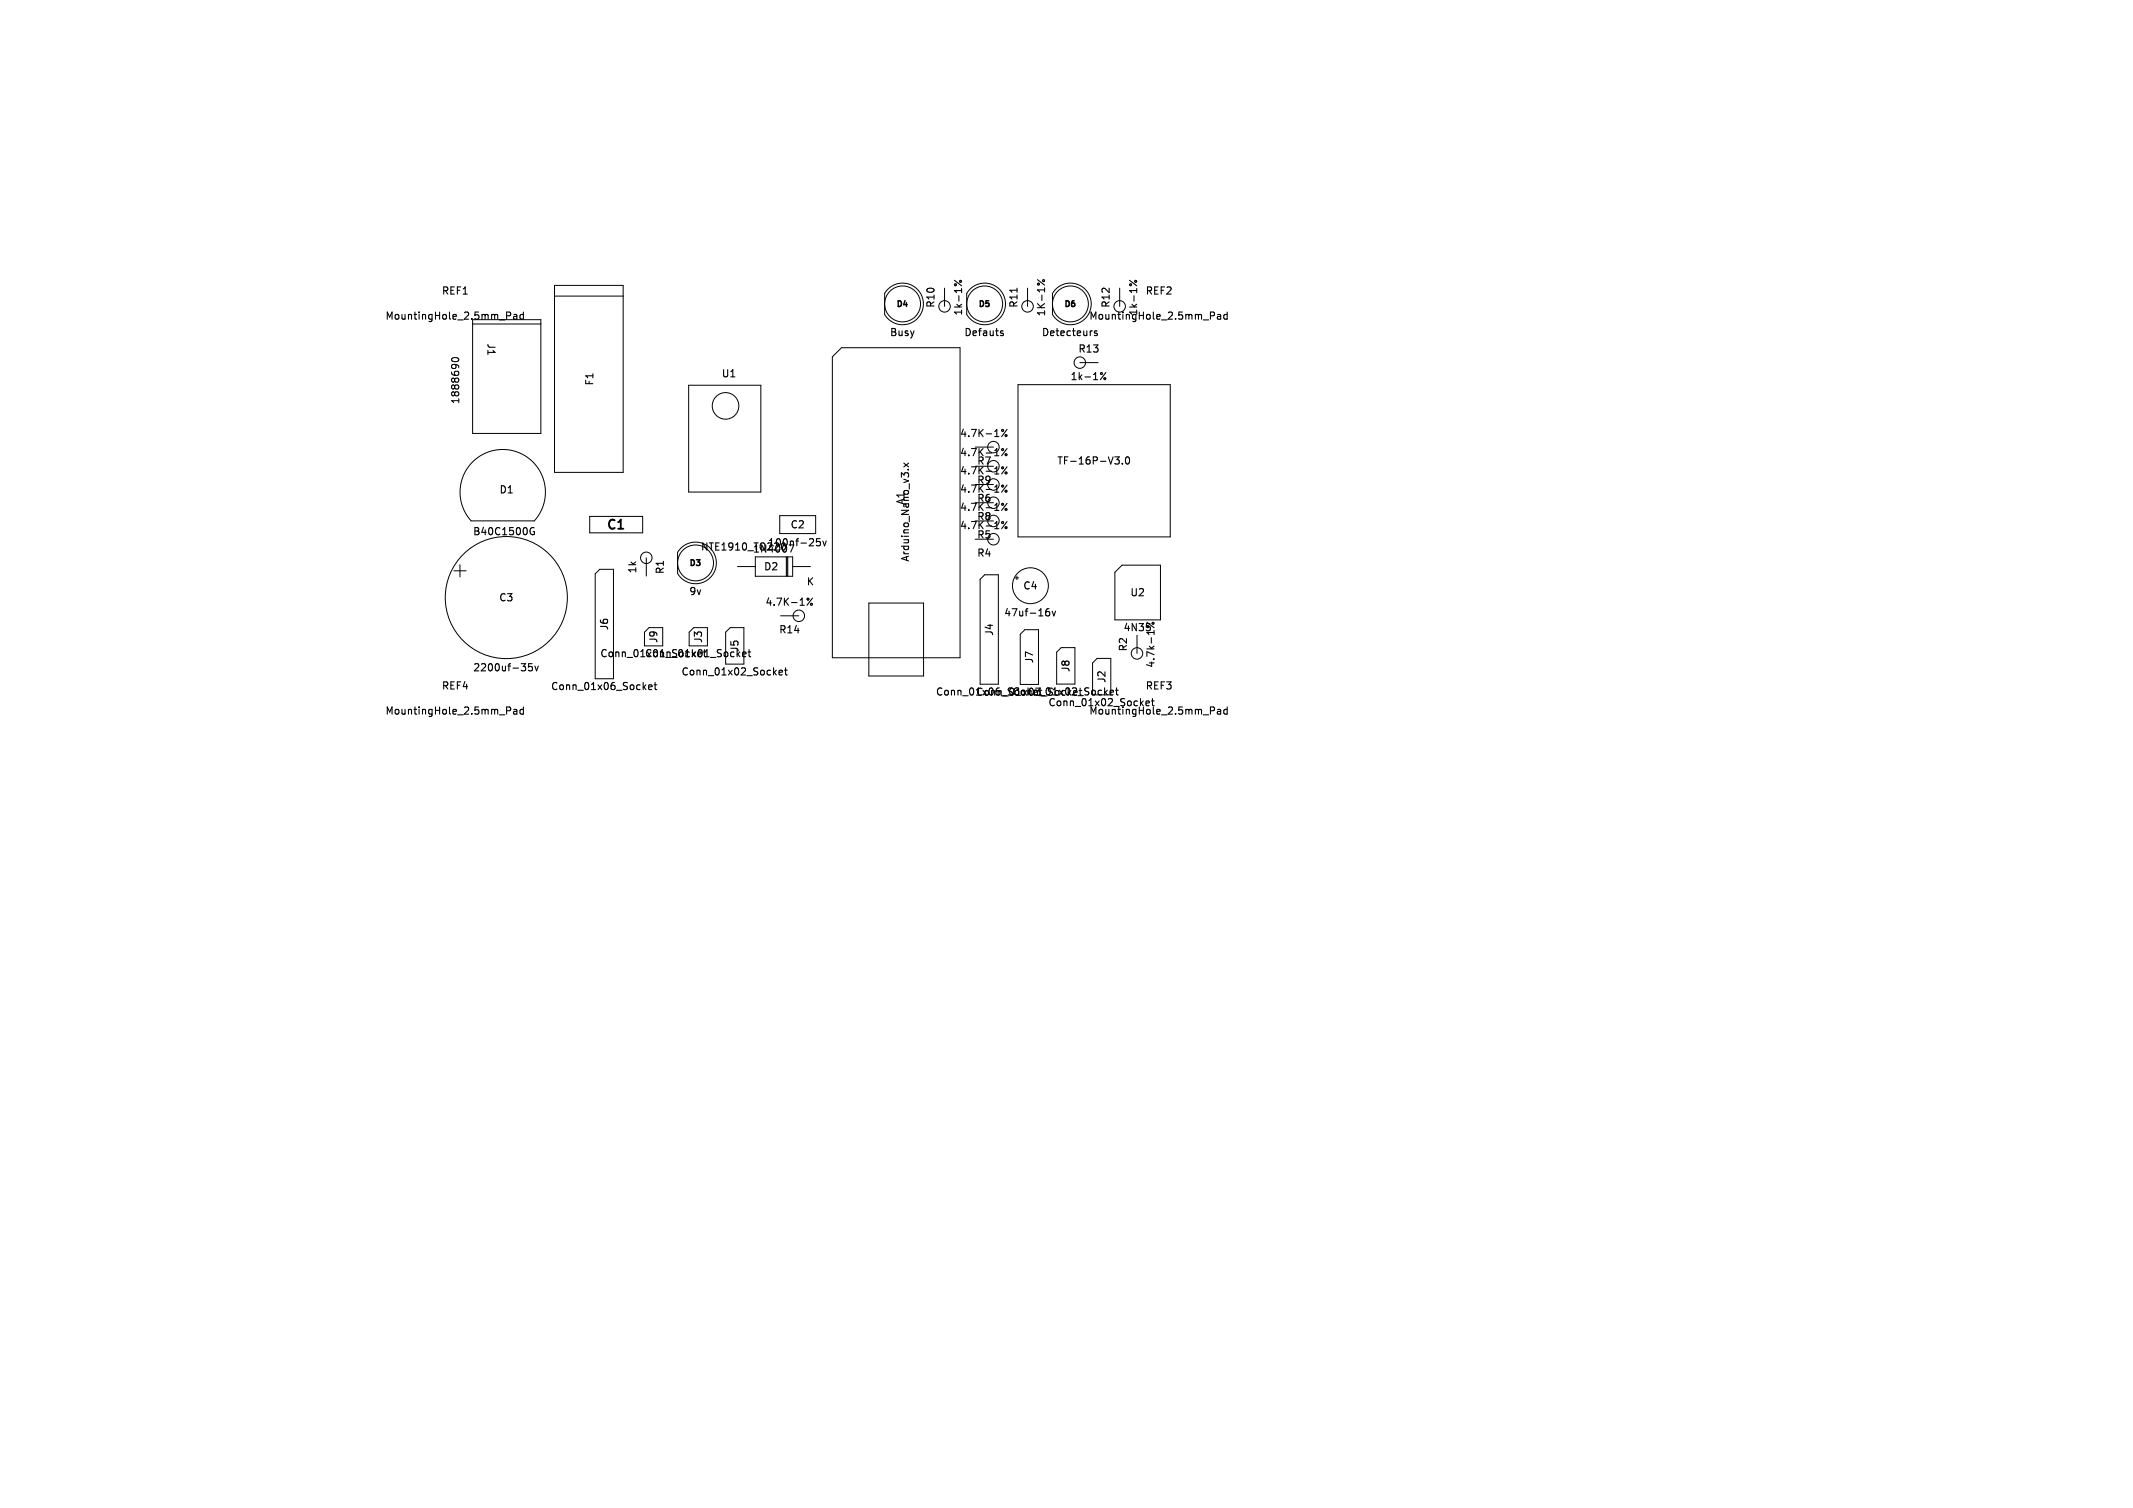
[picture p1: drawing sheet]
<svg xmlns="http://www.w3.org/2000/svg" width="297mm" height="210mm" viewBox="0 0 297 210" stroke-linecap="round" stroke-linejoin="round" font-family="sans-serif">
<defs><g id="words">
<text font-size="1.8" x="84.3" y="74.1">C1</text>
<g font-size="1.4">
<text x="61.4" y="41.2">REF1</text>
<text x="159.4" y="41.2">REF2</text>
<text x="53.6" y="44.7">MountingHole_2.5mm_Pad</text>
<text x="67.8" y="47.7" transform="rotate(90 67.8 47.7)">J1</text>
<text x="123.8" y="47">Busy</text>
<text x="130.3" y="43" transform="rotate(-90 130.3 43)">R10</text>
<text x="134.2" y="44.1" transform="rotate(-90 134.2 44.1)">1k-1%</text>
<text x="134.2" y="47">Defauts</text>
<text x="141.9" y="43" transform="rotate(-90 141.9 43)">R11</text>
<text x="145" y="47">Detecteurs</text>
<text x="145.7" y="44.2" transform="rotate(-90 145.7 44.2)">1K-1%</text>
<text x="151.6" y="44.7">MountingHole_2.5mm_Pad</text>
<text x="154.7" y="43" transform="rotate(-90 154.7 43)">R12</text>
<text x="158.5" y="44.1" transform="rotate(-90 158.5 44.1)">1k-1%</text>
<text x="82.8" y="53.8" transform="rotate(-90 82.8 53.8)">F1</text>
<text x="100.4" y="52.7">U1</text>
<text x="149" y="53.1">1k-1%</text>
<text x="150" y="49.3">R13</text>
<text x="63.9" y="56.2" transform="rotate(-90 63.9 56.2)">1888690</text>
<text x="133.6" y="63.7">4.7K-1%</text>
<text x="133.6" y="61.1">4.7K-1%</text>
<text x="136" y="64.9">R7</text>
<text x="147.1" y="64.9">TF-16P-V3.0</text>
<text x="69.4" y="68.9">D1</text>
<text x="126.1" y="70.4" transform="rotate(-90 126.1 70.4)">A1</text>
<text x="133.6" y="71.4">4.7K-1%</text>
<text x="133.6" y="68.8">4.7K-1%</text>
<text x="133.6" y="66.3">4.7K-1%</text>
<text x="136" y="67.6">R9</text>
<text x="136" y="70.1">R6</text>
<text x="65.8" y="74.7">B40C1500G</text>
<text x="97.5" y="76.9">NTE1910_TO220</text>
<text x="104.7" y="77.2">1N4007</text>
<text x="106.8" y="76.3">100nf-25v</text>
<text x="110" y="73.8">C2</text>
<text x="133.6" y="73.9">4.7K-1%</text>
<text x="136" y="75.2">R5</text>
<text x="136" y="72.7">R8</text>
<text x="136" y="77.7">R4</text>
<text x="69.4" y="83.9">C3</text>
<text x="88.8" y="80" transform="rotate(-90 88.8 80)">1k</text>
<text x="92.6" y="80.1" transform="rotate(-90 92.6 80.1)">R1</text>
<text x="95.9" y="83.1">9v</text>
<text x="106.3" y="79.6">D2</text>
<text x="112.2" y="81.7">K</text>
<text x="126.8" y="78.3" transform="rotate(-90 126.8 78.3)">Arduino_Nano_v3.x</text>
<text x="142.4" y="82.3">C4</text>
<text x="157.3" y="83.2">U2</text>
<text x="84.9" y="87.9" transform="rotate(-90 84.9 87.9)">J6</text>
<text x="91.7" y="89.7" transform="rotate(-90 91.7 89.7)">J9</text>
<text x="98" y="89.7" transform="rotate(-90 98 89.7)">J3</text>
<text x="106.5" y="84.6">4.7K-1%</text>
<text x="108.4" y="88.4">R14</text>
<text x="138.5" y="88.6" transform="rotate(-90 138.5 88.6)">J4</text>
<text x="139.7" y="86">47uf-16v</text>
<text x="156.3" y="88.1">4N35</text>
<text x="65.8" y="93.7">2200uf-35v</text>
<text x="83.5" y="91.7">Conn_01x01_Socket</text>
<text x="89.7" y="91.7">Conn_01x01_Socket</text>
<text x="94.8" y="94.3">Conn_01x02_Socket</text>
<text x="103" y="90.9" transform="rotate(-90 103 90.9)">J5</text>
<text x="144.1" y="92.5" transform="rotate(-90 144.1 92.5)">J7</text>
<text x="149.1" y="93.7" transform="rotate(-90 149.1 93.7)">J8</text>
<text x="154.1" y="95.2" transform="rotate(-90 154.1 95.2)">J2</text>
<text x="157.1" y="90.8" transform="rotate(-90 157.1 90.8)">R2</text>
<text x="161" y="93.1" transform="rotate(-90 161 93.1)">4.7k-1%</text>
<text x="53.6" y="99.7">MountingHole_2.5mm_Pad</text>
<text x="61.4" y="96.2">REF4</text>
<text x="76.6" y="96.3">Conn_01x06_Socket</text>
<text x="130.2" y="97.1">Conn_01x06_Socket</text>
<text x="135.8" y="97.1">Conn_01x03_Socket</text>
<text x="140.9" y="97.1">Conn_01x02_Socket</text>
<text x="145.9" y="98.6">Conn_01x02_Socket</text>
<text x="151.6" y="99.7">MountingHole_2.5mm_Pad</text>
<text x="159.4" y="96.2">REF3</text>
</g>
<g font-size="1.1">
<text x="124.7" y="43">D4</text>
<text x="136.1" y="43">D5</text>
<text x="148" y="43">D6</text>
<text x="95.8" y="79.1">D3</text>
</g>
</g></defs>
<g fill="none" stroke="#000" stroke-width=".15">
<path d="M132.9 39l1 .8M132.9 39.8v-.1l.1-.2 .2 .2-.1 .1M144.5 38.9l1 .8M144.5 39.6l.1-.2 .1 .2M157.3 39l1 .8M157.3 39.8v-.1l.1-.2 .2 .2-.1 .1M70.5 43.5h.4l.2 .1-.1 .3-.5 .1M71.5 43.8h.4l.1 .7M72 44l-.4 .1-.1 .1 .1 .3 .4-.1M72.9 43.8h-.3l-.2 .2 .1 .4h.4M72.9 43.5v1M139.3 46.4l.4 .2v.1h-.3"/>
<path d="M139.3 46.1h.4M140.2 59.8l-.7 1M141.6 40.1v.6M152.8 46.1h-.3l-.1 .1v.2l.4 .1v.2h-.4M153.3 51.9h.1l.1 .1-.1 .2-.1-.1M154 51.9l-.8 1M168.5 43.5h.4l.2 .1-.1 .3-.5 .1M169.5 43.8h.4l.1 .7M170 44l-.4 .1-.1 .1 .1 .3 .4-.1M170.9 43.8h-.3l-.2 .2 .1 .4h.4M170.9 43.5v1M73.8 74l.1 .3 .2 .2 .3-.1v-.4h-.2"/>
<path d="M74.4 73.5h-.4l-.2 .4M110.5 75.9l-.4 1M114.2 75h-.5v.5l.1-.1h.3l.1 .2v.3l-.2 .1-.3-.1M114.6 75.3l.2 .7 .2-.7M125.8 64.5l.7 .5M126.4 65.4h.1M126.5 64.5l-.7 .5M140.2 62.5l-.7 1M140.2 70.1l-.7 1M140.2 67.5l-.7 1M140.2 72.6l-.7 1M140.2 65l-.7 1"/>
<path d="M155.2 63.6h.6l-.3 .4 .3 .1v.3l-.1 .2h-.3M156.3 64.5v.1M156.8 63.7l.1-.1a.53 .53 0 0 1 .4 .5 .53 .53 0 0 1-.4 .5l-.1-.1-.1-.3zM70.5 98.5h.4l.2 .1-.1 .3-.5 .1M71.5 98.8h.4l.1 .7M72 99l-.4 .1-.1 .1 .1 .3 .4-.1M72.9 98.5v1M72.9 98.8h-.3l-.2 .2 .1 .4h.4M74.1 92.4h-.5v.5l.1-.1 .3 .1 .1 .1v.3l-.1 .1-.4-.1M74.5 92.8l.2 .6 .3-.6M90.3 95.7l.5-.1-.1-.2h-.2l-.2 .1 .1 .5h.3M91.1 95.4h.4"/>
<path d="M91.2 95v.9l.3 .1M103.4 91.3l.1 .2 .3-.1M103.5 90.8h.3l.1 .2-.5 .1M104.2 90.8h.3M104.3 90.5v.8l.2 .2M108.5 93.7l.5-.1-.1-.2-.3-.1-.1 .2v.5h.4M109.2 93.3h.4M109.4 93v.9l.2 .1M113.1 83.3l-.7 1M145.6 85.3l.2-.1h.3l.1 .1v.3l-.2 .2-.3-.1-.1-.1M146.1 84.8h-.3l-.2 .4M146.5 85.1l.2 .7 .3-.7"/>
<path d="M154.6 96.5l.4-.1v-.2l-.3-.1-.1 .2v.4h.4M155.3 96.1h.4M155.5 95.8v.8l.2 .2M159.6 98l.4-.1v-.2l-.3-.1-.1 .2v.3l.1 .2M159.6 86.8h.5M159.7 86.7l1 .7M160 98.2l-.1 .1M160.1 87.3l.1 .3M160.3 97.6h.4M160.5 97.3v.8l.1 .2M168.5 98.5h.4l.2 .1-.1 .3-.5 .1M169.5 98.8h.4l.1 .7"/>
<path d="M170 99l-.4 .1-.1 .1 .1 .3 .4-.1M170.9 98.5v1M170.9 98.8h-.3l-.2 .2 .1 .4h.4"/>
<circle cx="133.8" cy="39.2" r=".14"/>
<circle cx="145.3" cy="39.1" r=".14"/>
<circle cx="158.1" cy="39.2" r=".14"/>
<circle cx="139.6" cy="59.9" r=".14"/>
<circle cx="153.8" cy="52.7" r=".14"/>
<circle cx="139.6" cy="65.1" r=".14"/>
<circle cx="139.6" cy="72.8" r=".14"/>
<circle cx="139.6" cy="62.6" r=".14"/>
<circle cx="139.6" cy="67.7" r=".14"/>
<circle cx="139.6" cy="70.2" r=".14"/>
<circle cx="140.1" cy="60.7" r=".14"/>
<circle cx="140.1" cy="63.3" r=".14"/>
<circle cx="140.1" cy="65.9" r=".14"/>
<circle cx="140.1" cy="70.9" r=".14"/>
<circle cx="140.1" cy="68.4" r=".14"/>
<circle cx="140.1" cy="73.5" r=".14"/>
<circle cx="112.5" cy="83.4" r=".14"/>
<circle cx="113" cy="84.2" r=".14"/>
<circle cx="160.6" cy="86.8" r=".14"/>
</g>
<g fill="none" stroke="#000" stroke-width=".14">
<path d="M77.2 39.7h9.6v26.1h-9.6zM63.3 50.4l-.3-.1-.1-.2a.53 .53 0 0 1 .5-.3 .53 .53 0 0 1 .5 .3l-.1 .2-.3 .1M65.8 44.5h9.5v15.9h-9.5v-15.3h9.5M77.2 41.2h9.6M95.9 53.6h10v14.9h-10zM115.9 49.7l1.3-1.3h16.5v43.2h-17.8zM123.6 40.3a2.9 2.9 0 0 1 4.3 .1 2.9 2.9 0 0 1-.5 4.3 2.9 2.9 0 0 1-4.2-.9v-2.9zM131.5 40.1v2.6M135 40.3a2.9 2.9 0 0 1 4.3 .1 2.9 2.9 0 0 1-.5 4.3 2.9 2.9 0 0 1-4.2-.9v-2.9zM141.7 53.6h21.2v21.2h-21.2zM143.1 40.1v2.6M147 40.3a2.9 2.9 0 0 1 4.2 .1 2.9 2.9 0 0 1-.5 4.3 2.9 2.9 0 0 1-4.2-.9v-2.9z"/>
<path d="M150.4 50.5h2.5M155.9 40.1v2.6M63.2 79.5h1.7M64 78.6v1.7M65.7 64.5a5.9 5.9 0 0 1 8.3-.3 5.9 5.9 0 0 1 .4 8.3h-8.8a5.9 5.9 0 0 1 .1-8zM82.1 71.9h7.4v2.3h-7.4zM82.9 79.9l.6-.6h1.9v15.2h-2.5zM90 77.7v2.5M94.8 76.4a2.9 2.9 0 0 1 4.2 .1 2.9 2.9 0 0 1-.5 4.3 2.9 2.9 0 0 1-4.2-.9v-3zM102.7 78.9h2.5M105.2 77.6h5.2v2.7h-5.2zM108.6 71.8h5v2.5h-5z"/>
<path d="M109.5 77.6v2.7M109.6 77.6v2.7M109.7 77.6v2.7M110.4 78.9h2.5M135.8 64.9h2.5M135.8 72.6h2.5M135.8 70h2.5M135.8 75.1h2.5M135.8 67.5h2.5M135.8 62.3h2.5M155.2 79.7l1-1h5.4v7.6h-6.4zM89.7 88l.7-.6h1.9v2.5h-2.6z"/>
<path d="M96.6 87.4h1.9v2.5h-2.5v-1.9zM101.7 87.4h1.9v5.1h-2.6v-4.5zM108.7 85.8h2.5M121 84h7.6v10.1h-7.6zM136.5 80.7l.6-.7h1.9v15.3h-2.5zM141.3 80.5h.5M141.6 80.2v.5M142.1 88.3l.6-.6h1.9v7.6h-2.5zM147.1 90.8l.7-.6h1.9v5.1h-2.6zM152.1 92.3l.7-.6h1.9v5.1h-2.6zM158.3 88.5v2.5"/>
<circle cx="101" cy="56.5" r="1.85"/>
<circle cx="125.7" cy="42.3" r="2.5"/>
<circle cx="131.5" cy="42.7" r=".8"/>
<circle cx="137.1" cy="42.3" r="2.5"/>
<circle cx="143.1" cy="42.7" r=".8"/>
<circle cx="149" cy="42.3" r="2.5"/>
<circle cx="150.4" cy="50.5" r=".8"/>
<circle cx="155.9" cy="42.7" r=".8"/>
<circle cx="90" cy="77.7" r=".8"/>
<circle cx="96.8" cy="78.4" r="2.5"/>
<circle cx="138.3" cy="75.1" r=".8"/>
<circle cx="138.3" cy="70" r=".8"/>
<circle cx="138.3" cy="67.5" r=".8"/>
<circle cx="138.3" cy="64.9" r=".8"/>
<circle cx="138.3" cy="72.6" r=".8"/>
<circle cx="138.3" cy="62.3" r=".8"/>
<circle cx="70.5" cy="83.2" r="8.5"/>
<circle cx="111.2" cy="85.8" r=".8"/>
<circle cx="143.5" cy="81.6" r="2.5"/>
<circle cx="158.3" cy="91" r=".8"/>
</g>
<use href="#words"/>
</svg>
